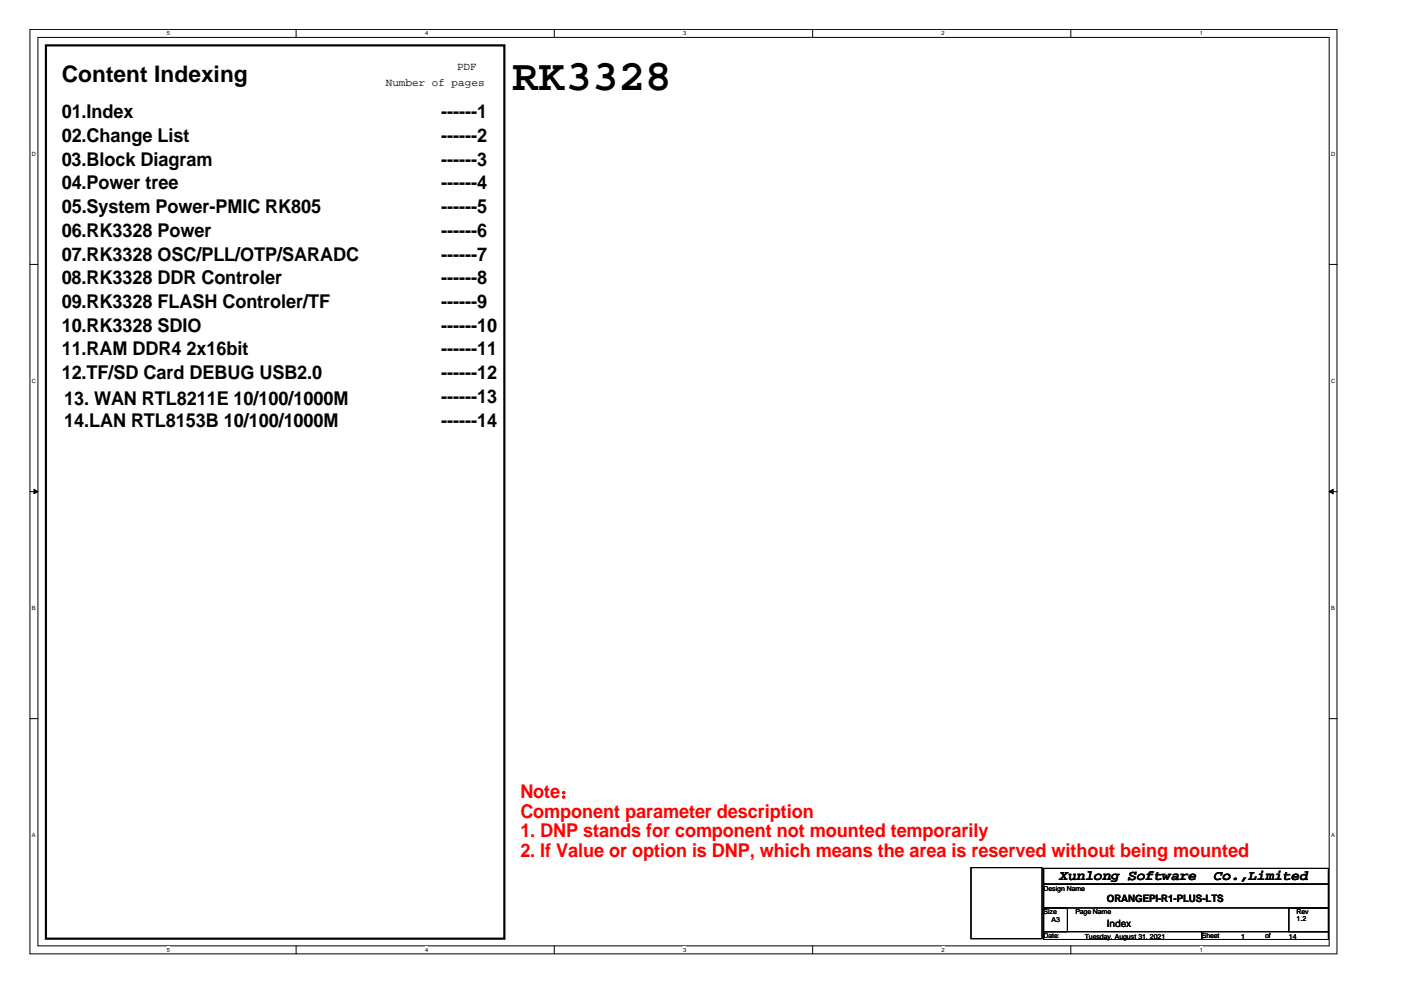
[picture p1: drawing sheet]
<svg xmlns="http://www.w3.org/2000/svg" width="297mm" height="210mm" viewBox="0 0 297 210" stroke-linecap="round" stroke-linejoin="round" font-family="sans-serif">
<defs><g id="words">
<text font-size="9.4" x="108.6" y="19.1">RK3328</text>
<text font-size="4.8" x="13.1" y="17.5">Content Indexing</text>
<g font-size="4">
<text x="13.1" y="25.1">01.Index</text>
<text x="93.6" y="25.1">------1</text>
<text x="13.1" y="30.1">02.Change List</text>
<text x="13.1" y="35.1">03.Block Diagram</text>
<text x="93.6" y="35.1">------3</text>
<text x="93.6" y="30.1">------2</text>
<text x="13.1" y="40.1">04.Power tree</text>
<text x="93.6" y="40.1">------4</text>
<text x="13.1" y="45.2">05.System Power-PMIC RK805</text>
<text x="93.6" y="45.2">------5</text>
<text x="13.1" y="50.2">06.RK3328 Power</text>
<text x="93.6" y="50.2">------6</text>
<text x="13.1" y="55.3">07.RK3328 OSC/PLL/OTP/SARADC</text>
<text x="93.6" y="55.3">------7</text>
<text x="13.1" y="65.3">09.RK3328 FLASH Controler/TF</text>
<text x="13.1" y="60.3">08.RK3328 DDR Controler</text>
<text x="93.6" y="65.3">------9</text>
<text x="93.6" y="60.3">------8</text>
<text x="13.1" y="70.3">10.RK3328 SDIO</text>
<text x="93.6" y="70.3">------10</text>
<text x="13.1" y="75.4">11.RAM DDR4</text>
<text x="39.5" y="75.4">2x16bit</text>
<text x="93.6" y="75.4">------11</text>
<text x="13.1" y="80.4">12.TF/SD Card DEBUG USB2.0</text>
<text x="93.6" y="80.4">------12</text>
<text x="13.6" y="85.9">13. WAN RTL8211E 10/100/1000M</text>
<text x="93.6" y="85.4">------13</text>
<text x="13.6" y="90.4">14.LAN RTL8153B 10/100/1000M</text>
<text x="93.6" y="90.4">------14</text>
</g>
<g font-size="4" fill="#f00">
<text x="110.3" y="169.2">Note：</text>
<text x="110.3" y="173.4">Component parameter description</text>
<text x="110.3" y="177.5">1. DNP stands for component not mounted temporarily</text>
<text x="110.3" y="181.7">2. If Value or option is DNP, which means the area is reserved without being mounted</text>
</g>
<g font-size="3">
<text x="224.6" y="186.5">Xunlong Software</text>
<text x="257.4" y="186.5">Co.,Limited</text>
</g>
<g font-size="2.3">
<text x="96.9" y="14.9">PDF</text>
<text x="81.8" y="18.2">Number of pages</text>
</g>
<g font-size="2.2">
<text x="234.7" y="191.2">ORANGEPI-R1-PLUS-LTS</text>
<text x="234.7" y="196.5">Index</text>
</g>
<g font-size="1.5">
<text x="221.3" y="188.8">Design Name</text>
<text x="221.3" y="193.9">Size</text>
<text x="223" y="195.6">A3</text>
<text x="228" y="193.9">Page Name</text>
<text x="274.9" y="193.9">Rev</text>
<text x="274.9" y="195.2">1.2</text>
<text x="221.3" y="198.9">Date:</text>
<text x="230" y="199.1">Tuesday, August 31, 2021</text>
<text x="254.8" y="198.9">Sheet</text>
<text x="263.2" y="199.1">1</text>
<text x="268.2" y="198.9">of</text>
<text x="273.3" y="199.1">14</text>
</g>
<g font-size="1.2">
<text x="35.4" y="7.5">5</text>
<text x="90.1" y="7.5">4</text>
<text x="144.9" y="7.5">3</text>
<text x="199.6" y="7.5">2</text>
<text x="254.4" y="7.5">1</text>
<text x="6.8" y="33.1">D</text>
<text x="282.2" y="33.1">D</text>
<text x="6.8" y="81.2">C</text>
<text x="282.2" y="81.2">C</text>
<text x="6.8" y="129.4">B</text>
<text x="282.2" y="129.4">B</text>
<text x="6.8" y="177.5">A</text>
<text x="282.2" y="177.5">A</text>
<text x="35.4" y="201.8">5</text>
<text x="90.1" y="201.8">4</text>
<text x="144.9" y="201.8">3</text>
<text x="199.6" y="201.8">2</text>
<text x="254.4" y="201.8">1</text>
</g>
</g></defs>
<path d="M6.3 6.2h277.2v196h-277.2zM8 7.9h273.8v192.6h-273.8z" fill="none" stroke="#000" stroke-width=".21"/>
<g fill="#fff">
<path d="M35.4 6.4h.6v1.4h-.6z"/>
<path d="M35.4 200.7h.6v1.4h-.6z"/>
</g>
<path d="M62.8 6.2v1.7M62.8 200.5v1.7" fill="none" stroke="#000" stroke-width=".21"/>
<g fill="#fff">
<path d="M90.1 6.4h.7v1.4h-.7z"/>
<path d="M90.1 200.7h.7v1.4h-.7z"/>
</g>
<path d="M117.5 6.2v1.7M117.5 200.5v1.7" fill="none" stroke="#000" stroke-width=".21"/>
<g fill="#fff">
<path d="M144.9 6.4h.6v1.4h-.6z"/>
<path d="M144.9 200.7h.6v1.4h-.6z"/>
</g>
<path d="M172.3 6.2v1.7M172.3 200.5v1.7" fill="none" stroke="#000" stroke-width=".21"/>
<g fill="#fff">
<path d="M199.6 6.4h.7v1.4h-.7z"/>
<path d="M199.6 200.7h.7v1.4h-.7z"/>
</g>
<path d="M227 6.2v1.7M227 200.5v1.7" fill="none" stroke="#000" stroke-width=".21"/>
<g fill="#fff">
<path d="M254.4 6.4h.6v1.4h-.6z"/>
<path d="M254.4 200.7h.6v1.4h-.6z"/>
<path d="M6.8 31.9h.8v1.4h-.8z"/>
<path d="M282.2 31.9h.9v1.4h-.9z"/>
<path d="M6.8 80.1h.8v1.4h-.8z"/>
<path d="M282.2 80.1h.9v1.4h-.9z"/>
</g>
<path d="M6.3 56.1h1.7M281.8 56.1h1.7" fill="none" stroke="#000" stroke-width=".21"/>
<g fill="#fff">
<path d="M6.8 128.2h.7v1.4h-.7z"/>
<path d="M282.2 128.2h.8v1.4h-.8z"/>
</g>
<path d="M6.3 104.2h1.7M281.8 104.2h1.7" fill="none" stroke="#000" stroke-width=".21"/>
<g fill="#000" stroke="#000" stroke-width=".21">
<path d="M7.2 103.7l.8 .5-.8 .5z" fill-rule="evenodd"/>
<path d="M281.8 104.2l.9-.5v1z" fill-rule="evenodd"/>
</g>
<g fill="#fff">
<path d="M6.8 176.4h.7v1.4h-.7z"/>
<path d="M282.2 176.4h.8v1.4h-.8z"/>
</g>
<path d="M6.3 152.4h1.7M281.8 152.4h1.7M205.9 184h15v15h-15zM221.3 184.1h60.3v3.4h-60.3zM221.3 187.5h60.3v5h-60.3zM221.3 192.5h5v5h-5zM221.3 197.5h33.5v1.7h-33.5zM254.8 197.5h26.8v1.7h-26.8zM273.3 192.5h8.3v5h-8.3z" fill="none" stroke="#000" stroke-width=".21"/>
<path d="M9.7 9.6h97.2v189.4h-97.2z" fill="none" stroke="#000" stroke-width=".47"/>
<use href="#words"/>
</svg>
